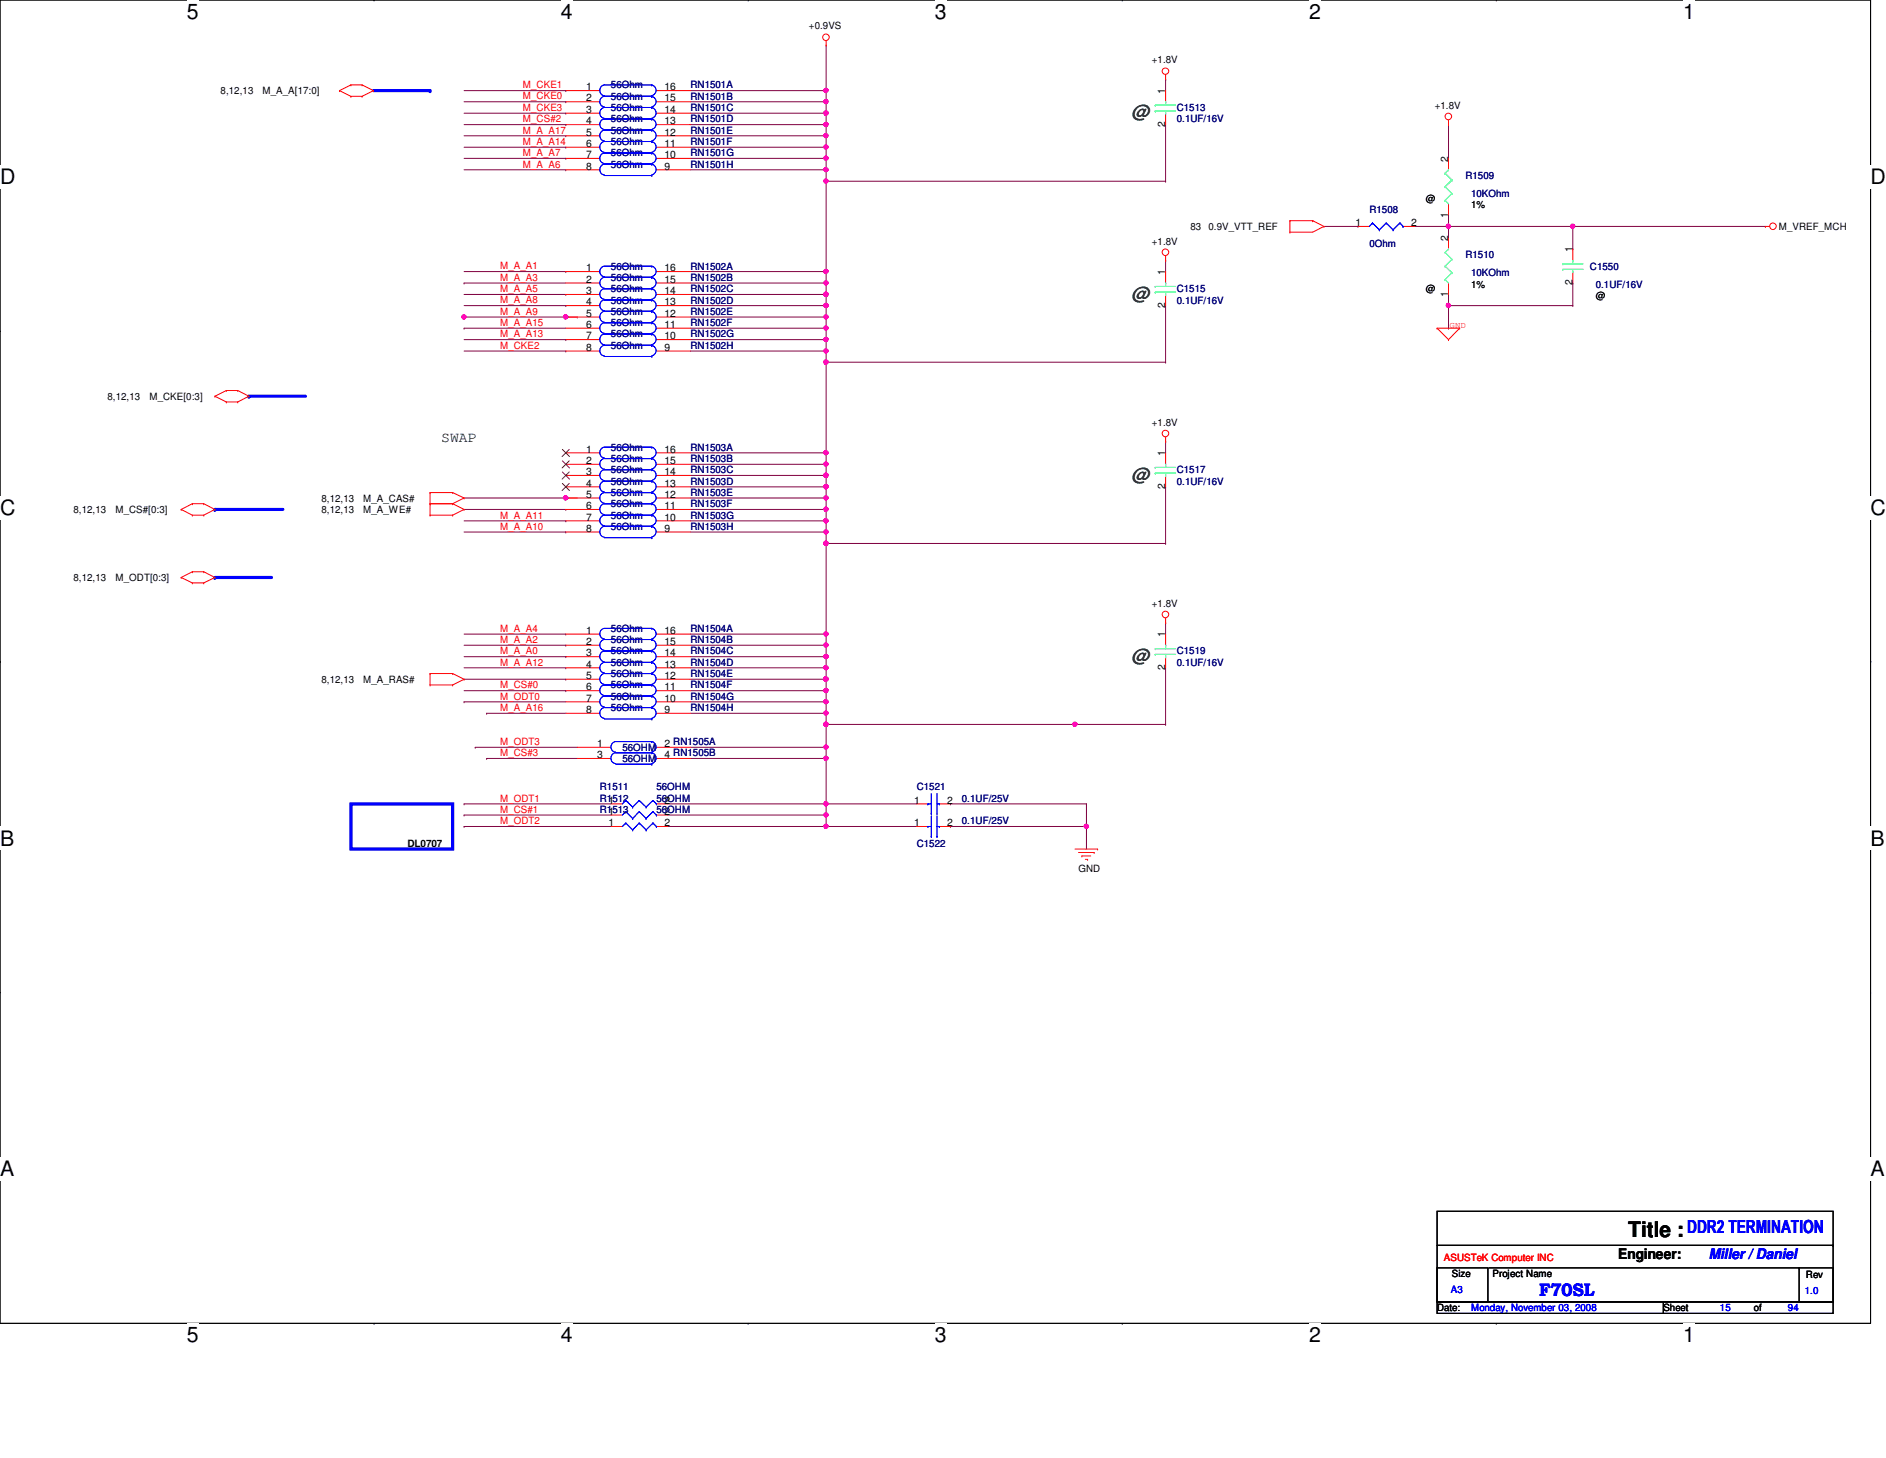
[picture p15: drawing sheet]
<svg xmlns="http://www.w3.org/2000/svg" width="279mm" height="216mm" viewBox="0 0 279 216" stroke-linecap="round" stroke-linejoin="round" font-family="sans-serif">
<defs><g id="words">
<text font-size="3.2" x="241.2" y="183.2">Title :</text>
<g font-size="3.1">
<text x="27.7" y="2.8">5</text>
<text x="83.1" y="2.8">4</text>
<text x="138.5" y="2.8">3</text>
<text x="193.9" y="2.8">2</text>
<text x="249.3" y="2.8">1</text>
<text x="0" y="27.3">D</text>
<text x="277.1" y="27.3">D</text>
<text x="0" y="76.2">C</text>
<text x="277.1" y="76.2">C</text>
<text x="0" y="125.2">B</text>
<text x="277.1" y="125.2">B</text>
<text x="0" y="174.2">A</text>
<text x="277.1" y="174.2">A</text>
<text x="27.7" y="198.8">5</text>
<text x="83.1" y="198.8">4</text>
<text x="138.5" y="198.8">3</text>
<text x="193.9" y="198.8">2</text>
<text x="249.3" y="198.8">1</text>
</g>
<g font-size="2.7" fill="#008000">
<text x="167.6" y="17.5">@</text>
<text x="167.6" y="44.4">@</text>
<text x="167.6" y="71.2">@</text>
<text x="167.6" y="98">@</text>
</g>
<g font-size="2.7" fill="#00f">
<text x="249.9" y="182.5">DDR2 TERMINATION</text>
<text x="228" y="191.9">F70SL</text>
</g>
<g font-size="2.2">
<text x="65.4" y="65.5">SWAP</text>
<text x="239.7" y="186.4">Engineer:</text>
</g>
<text font-size="2.2" fill="#00f" x="253.2" y="186.4">Miller / Daniel</text>
<g font-size="1.5">
<text x="119.8" y="4.4">+0.9VS</text>
<text x="170.6" y="9.4">+1.8V</text>
<text x="32.7" y="13.9">8,12,13</text>
<text x="38.9" y="13.9">M_A_A[17:0]</text>
<text x="86.8" y="13.4">1</text>
<text x="86.8" y="16.7">3</text>
<text x="86.8" y="15">2</text>
<text x="98.4" y="13.4">16</text>
<text x="98.4" y="16.7">14</text>
<text x="98.4" y="15">15</text>
<text x="172.6" y="13.9" transform="rotate(-90 172.6 13.9)">1</text>
<text x="212.6" y="16.1">+1.8V</text>
<text x="86.8" y="23.4">7</text>
<text x="86.8" y="21.8">6</text>
<text x="86.8" y="18.4">4</text>
<text x="86.8" y="20.1">5</text>
<text x="98.4" y="23.4">10</text>
<text x="98.4" y="21.8">11</text>
<text x="98.4" y="18.4">13</text>
<text x="98.4" y="20.1">12</text>
<text x="172.6" y="18.8" transform="rotate(-90 172.6 18.8)">2</text>
<text x="214.5" y="24" transform="rotate(-90 214.5 24)">2</text>
<text x="86.8" y="25.1">8</text>
<text x="98.4" y="25.1">9</text>
<text x="211.2" y="29.8">@</text>
<text x="176.4" y="34">83</text>
<text x="179" y="34">0.9V_VTT_REF</text>
<text x="200.8" y="33.5">1</text>
<text x="209" y="33.5">2</text>
<text x="214.5" y="35.7" transform="rotate(-90 214.5 35.7)">2</text>
<text x="214.5" y="32.2" transform="rotate(-90 214.5 32.2)">1</text>
<text x="217.9" y="30.9">1%</text>
<text x="263.5" y="34">M_VREF_MCH</text>
<text x="86.8" y="40.2">1</text>
<text x="86.8" y="41.9">2</text>
<text x="98.4" y="40.2">16</text>
<text x="98.4" y="41.9">15</text>
<text x="170.6" y="36.2">+1.8V</text>
<text x="172.6" y="40.7" transform="rotate(-90 172.6 40.7)">1</text>
<text x="233" y="37.4" transform="rotate(-90 233 37.4)">1</text>
<text x="86.8" y="45.2">4</text>
<text x="86.8" y="46.9">5</text>
<text x="86.8" y="43.6">3</text>
<text x="98.4" y="45.2">13</text>
<text x="98.4" y="46.9">12</text>
<text x="98.4" y="43.6">14</text>
<text x="172.6" y="45.6" transform="rotate(-90 172.6 45.6)">2</text>
<text x="211.2" y="43.3">@</text>
<text x="214.5" y="43.9" transform="rotate(-90 214.5 43.9)">1</text>
<text x="217.9" y="42.6">1%</text>
<text x="233" y="42.2" transform="rotate(-90 233 42.2)">2</text>
<text x="236.4" y="44.3">@</text>
<text x="86.8" y="48.6">6</text>
<text x="86.8" y="50.2">7</text>
<text x="86.8" y="51.9">8</text>
<text x="98.4" y="48.6">11</text>
<text x="98.4" y="50.2">10</text>
<text x="98.4" y="51.9">9</text>
<text x="15.9" y="59.2">8,12,13</text>
<text x="22.1" y="59.2">M_CKE[0:3]</text>
<text x="170.6" y="63">+1.8V</text>
<text x="86.8" y="68.7">2</text>
<text x="86.8" y="70.4">3</text>
<text x="86.8" y="67">1</text>
<text x="98.4" y="68.7">15</text>
<text x="98.4" y="70.4">14</text>
<text x="98.4" y="67">16</text>
<text x="172.6" y="67.6" transform="rotate(-90 172.6 67.6)">1</text>
<text x="10.9" y="75.9">8,12,13</text>
<text x="17.1" y="75.9">M_CS#[0:3]</text>
<text x="47.6" y="75.9">8,12,13</text>
<text x="47.6" y="74.3">8,12,13</text>
<text x="53.8" y="75.9">M_A_WE#</text>
<text x="53.8" y="74.3">M_A_CAS#</text>
<text x="86.8" y="73.7">5</text>
<text x="86.8" y="77.1">7</text>
<text x="86.8" y="72.1">4</text>
<text x="86.8" y="75.4">6</text>
<text x="98.4" y="73.7">12</text>
<text x="98.4" y="77.1">10</text>
<text x="98.4" y="72.1">13</text>
<text x="98.4" y="75.4">11</text>
<text x="172.6" y="72.4" transform="rotate(-90 172.6 72.4)">2</text>
<text x="86.8" y="78.7">8</text>
<text x="98.4" y="78.7">9</text>
<text x="10.9" y="86">8,12,13</text>
<text x="17.1" y="86">M_ODT[0:3]</text>
<text x="170.6" y="89.9">+1.8V</text>
<text x="86.8" y="93.9">1</text>
<text x="86.8" y="95.5">2</text>
<text x="98.4" y="93.9">16</text>
<text x="98.4" y="95.5">15</text>
<text x="172.6" y="94.4" transform="rotate(-90 172.6 94.4)">1</text>
<text x="47.6" y="101.1">8,12,13</text>
<text x="53.8" y="101.1">M_A_RAS#</text>
<text x="86.8" y="97.2">3</text>
<text x="86.8" y="98.8">4</text>
<text x="86.8" y="100.5">5</text>
<text x="98.4" y="97.2">14</text>
<text x="98.4" y="98.8">13</text>
<text x="98.4" y="100.5">12</text>
<text x="172.6" y="99.3" transform="rotate(-90 172.6 99.3)">2</text>
<text x="86.8" y="102.2">6</text>
<text x="86.8" y="105.6">8</text>
<text x="86.8" y="103.9">7</text>
<text x="98.4" y="102.2">11</text>
<text x="98.4" y="105.6">9</text>
<text x="98.4" y="103.9">10</text>
<text x="88.5" y="112.3">3</text>
<text x="88.5" y="110.6">1</text>
<text x="98.4" y="112.3">4 RN1505B</text>
<text x="98.4" y="110.6">2 RN1505A</text>
<text x="90.2" y="119">1</text>
<text x="98.4" y="119">2</text>
<text x="135.4" y="119">1</text>
<text x="140.3" y="119">2</text>
<text x="60.4" y="125.4">DL0707</text>
<text x="90.2" y="120.6">1</text>
<text x="90.2" y="122.3">1</text>
<text x="98.4" y="120.6">2</text>
<text x="98.4" y="122.3">2</text>
<text x="135.4" y="122.3">1</text>
<text x="140.3" y="122.3">2</text>
<text x="159.8" y="129.1">GND</text>
<text x="215.1" y="189.1">Size</text>
<text x="221.1" y="189.1">Project Name</text>
<text x="267.5" y="189.3">Rev</text>
<text x="212.9" y="194.1">Date:</text>
<text x="246.4" y="194.1">Sheet</text>
<text x="259.8" y="194.1">of</text>
</g>
<g font-size="1.5" fill="#f00">
<text x="77.5" y="13.1">M_CKE1</text>
<text x="77.5" y="16.4">M_CKE3</text>
<text x="77.5" y="14.7">M_CKE0</text>
<text x="77.5" y="18.1">M_CS#2</text>
<text x="77.5" y="19.8">M_A_A17</text>
<text x="77.5" y="23.1">M_A_A7</text>
<text x="77.5" y="21.5">M_A_A14</text>
<text x="77.5" y="24.8">M_A_A6</text>
<text x="74.1" y="41.6">M_A_A3</text>
<text x="74.1" y="39.9">M_A_A1</text>
<text x="74.1" y="43.3">M_A_A5</text>
<text x="74.1" y="44.9">M_A_A8</text>
<text x="74.1" y="46.6">M_A_A9</text>
<text x="74.1" y="51.6">M_CKE2</text>
<text x="74.1" y="50">M_A_A13</text>
<text x="74.1" y="48.3">M_A_A15</text>
<text x="74.1" y="76.8">M_A_A11</text>
<text x="74.1" y="78.4">M_A_A10</text>
<text x="74.1" y="93.6">M_A_A4</text>
<text x="74.1" y="95.2">M_A_A2</text>
<text x="74.1" y="98.6">M_A_A12</text>
<text x="74.1" y="96.9">M_A_A0</text>
<text x="74.1" y="101.9">M_CS#0</text>
<text x="74.1" y="105.3">M_A_A16</text>
<text x="74.1" y="103.6">M_ODT0</text>
<text x="74.1" y="110.3">M_ODT3</text>
<text x="74.1" y="112">M_CS#3</text>
<text x="74.1" y="118.7">M_ODT1</text>
<text x="74.1" y="120.4">M_CS#1</text>
<text x="74.1" y="122">M_ODT2</text>
<text x="213.9" y="186.8">ASUSTeK Computer INC</text>
</g>
<g font-size="1.5" fill="#000080">
<text x="90.5" y="13.1">56Ohm</text>
<text x="90.5" y="16.4">56Ohm</text>
<text x="90.5" y="14.8">56Ohm</text>
<text x="102.3" y="13.1">RN1501A</text>
<text x="102.3" y="16.4">RN1501C</text>
<text x="102.3" y="14.8">RN1501B</text>
<text x="174.3" y="16.4">C1513</text>
<text x="90.5" y="23.2">56Ohm</text>
<text x="90.5" y="21.5">56Ohm</text>
<text x="90.5" y="18.1">56Ohm</text>
<text x="90.5" y="19.8">56Ohm</text>
<text x="102.3" y="23.2">RN1501G</text>
<text x="102.3" y="21.5">RN1501F</text>
<text x="102.3" y="18.1">RN1501D</text>
<text x="102.3" y="19.8">RN1501E</text>
<text x="174.3" y="18.1">0.1UF/16V</text>
<text x="90.5" y="24.8">56Ohm</text>
<text x="102.3" y="24.8">RN1501H</text>
<text x="217.1" y="26.5">R1509</text>
<text x="217.9" y="29.2">10KOhm</text>
<text x="202.9" y="31.5">R1508</text>
<text x="90.5" y="39.9">56Ohm</text>
<text x="90.5" y="41.6">56Ohm</text>
<text x="102.3" y="39.9">RN1502A</text>
<text x="102.3" y="41.6">RN1502B</text>
<text x="202.9" y="36.6">0Ohm</text>
<text x="217.1" y="38.2">R1510</text>
<text x="217.9" y="40.9">10KOhm</text>
<text x="235.5" y="39.9">C1550</text>
<text x="90.5" y="45">56Ohm</text>
<text x="90.5" y="46.6">56Ohm</text>
<text x="90.5" y="43.3">56Ohm</text>
<text x="102.3" y="45">RN1502D</text>
<text x="102.3" y="46.6">RN1502E</text>
<text x="102.3" y="43.3">RN1502C</text>
<text x="174.3" y="43.3">C1515</text>
<text x="174.3" y="45">0.1UF/16V</text>
<text x="236.4" y="42.6">0.1UF/16V</text>
<text x="90.5" y="48.3">56Ohm</text>
<text x="90.5" y="50">56Ohm</text>
<text x="90.5" y="51.6">56Ohm</text>
<text x="102.3" y="48.3">RN1502F</text>
<text x="102.3" y="50">RN1502G</text>
<text x="102.3" y="51.6">RN1502H</text>
<text x="90.5" y="68.4">56Ohm</text>
<text x="90.5" y="70.1">56Ohm</text>
<text x="90.5" y="66.7">56Ohm</text>
<text x="90.5" y="71.8">56Ohm</text>
<text x="102.3" y="68.4">RN1503B</text>
<text x="102.3" y="70.1">RN1503C</text>
<text x="102.3" y="66.7">RN1503A</text>
<text x="102.3" y="71.8">RN1503D</text>
<text x="174.3" y="70.1">C1517</text>
<text x="174.3" y="71.8">0.1UF/16V</text>
<text x="90.5" y="73.4">56Ohm</text>
<text x="90.5" y="76.8">56Ohm</text>
<text x="90.5" y="75.1">56Ohm</text>
<text x="102.3" y="73.4">RN1503E</text>
<text x="102.3" y="76.8">RN1503G</text>
<text x="102.3" y="75.1">RN1503F</text>
<text x="90.5" y="78.5">56Ohm</text>
<text x="102.3" y="78.5">RN1503H</text>
<text x="90.5" y="93.6">56Ohm</text>
<text x="90.5" y="95.2">56Ohm</text>
<text x="102.3" y="93.6">RN1504A</text>
<text x="102.3" y="95.2">RN1504B</text>
<text x="90.5" y="96.9">56Ohm</text>
<text x="90.5" y="101.9">56Ohm</text>
<text x="90.5" y="98.6">56Ohm</text>
<text x="90.5" y="100.2">56Ohm</text>
<text x="102.3" y="96.9">RN1504C</text>
<text x="102.3" y="101.9">RN1504F</text>
<text x="102.3" y="98.6">RN1504D</text>
<text x="102.3" y="100.2">RN1504E</text>
<text x="174.3" y="96.9">C1519</text>
<text x="174.3" y="98.6">0.1UF/16V</text>
<text x="90.5" y="105.3">56Ohm</text>
<text x="90.5" y="103.6">56Ohm</text>
<text x="102.3" y="105.3">RN1504H</text>
<text x="102.3" y="103.6">RN1504G</text>
<text x="92.2" y="112.8">56OHM</text>
<text x="92.2" y="111.2">56OHM</text>
<text x="88.9" y="118.7">R1512</text>
<text x="88.9" y="117">R1511</text>
<text x="97.2" y="118.7">56OHM</text>
<text x="97.2" y="117">56OHM</text>
<text x="135.8" y="117">C1521</text>
<text x="142.5" y="118.7">0.1UF/25V</text>
<text x="88.9" y="120.4">R1513</text>
<text x="97.2" y="120.4">56OHM</text>
<text x="135.8" y="125.4">C1522</text>
<text x="142.5" y="122">0.1UF/25V</text>
</g>
<g font-size="1.5" fill="#00f">
<text x="214.9" y="191.5">A3</text>
<text x="267.4" y="191.6">1.0</text>
<text x="217.9" y="194.1">Monday, November 03, 2008</text>
<text x="254.8" y="194.1">15</text>
<text x="264.9" y="194.1">94</text>
</g>
<text font-size="1.3" fill="#f00" x="214.8" y="48.5">GND</text>
</g></defs>
<path d="M0 0h277.1v196h-277.1z" fill="none" stroke="#000" stroke-width=".15"/>
<g fill="#fff">
<path d="M27.7 0h1.7v3.5h-1.7z"/>
<path d="M27.7 196h1.7v3.4h-1.7z"/>
</g>
<path d="M55.4 0h.1M55.4 196h.1" fill="none" stroke="#000" stroke-width=".15"/>
<g fill="#fff">
<path d="M83.1 0h1.7v3.5h-1.7z"/>
<path d="M83.1 196h1.7v3.4h-1.7z"/>
</g>
<path d="M110.8 0h.1M110.8 196h.1" fill="none" stroke="#000" stroke-width=".15"/>
<g fill="#fff">
<path d="M138.5 0h1.8v3.5h-1.8z"/>
<path d="M138.5 196h1.8v3.4h-1.8z"/>
</g>
<path d="M166.2 0h.1M166.2 196h.1" fill="none" stroke="#000" stroke-width=".15"/>
<g fill="#fff">
<path d="M193.9 0h1.8v3.5h-1.8z"/>
<path d="M193.9 196h1.8v3.4h-1.8z"/>
</g>
<path d="M221.7 0h.1M221.7 196h.1" fill="none" stroke="#000" stroke-width=".15"/>
<g fill="#fff">
<path d="M249.3 0h1.8v3.5h-1.8z"/>
<path d="M249.3 196h1.8v3.4h-1.8z"/>
<path d="M0 24.5h2.2v3.4h-2.2z"/>
<path d="M277.1 24.5h2.3v3.4h-2.3z"/>
<path d="M0 73.4h2.2v3.5h-2.2z"/>
<path d="M277.1 73.4h2.3v3.5h-2.3z"/>
</g>
<path d="M0 49h.1M277.1 49h.1" fill="none" stroke="#000" stroke-width=".15"/>
<g fill="#fff">
<path d="M0 122.4h2.1v3.5h-2.1z"/>
<path d="M277.1 122.4h2.1v3.5h-2.1z"/>
</g>
<path d="M0 98h.1M277.1 98h.1" fill="none" stroke="#000" stroke-width=".15"/>
<g fill="#fff">
<path d="M0 171.4h2.1v3.5h-2.1z"/>
<path d="M277.1 171.4h2.1v3.5h-2.1z"/>
</g>
<path d="M0 146.9h.1M277.1 146.9h.1" fill="none" stroke="#000" stroke-width=".15"/>
<path d="M122.4 26.8v13.4M122.4 40.2h.1" fill="none" stroke="#800040" stroke-width=".15"/>
<circle cx="122.4" cy="40.2" r=".32" fill="#f0f"/>
<circle cx="122.4" cy="40.2" r=".32" fill="none" stroke="#f0f" stroke-width=".15"/>
<path d="M122.4 53.6v13.5M122.4 67.1h.1" fill="none" stroke="#800040" stroke-width=".15"/>
<circle cx="122.4" cy="67" r=".32" fill="#f0f"/>
<circle cx="122.4" cy="67" r=".32" fill="none" stroke="#f0f" stroke-width=".15"/>
<path d="M122.4 80.5h.1M122.4 80.5v13.4" fill="none" stroke="#800040" stroke-width=".15"/>
<circle cx="122.4" cy="80.4" r=".32" fill="#f0f"/>
<circle cx="122.4" cy="80.4" r=".32" fill="none" stroke="#f0f" stroke-width=".15"/>
<g fill="none" stroke="#800040" stroke-width=".15">
<path d="M102.3 13.4h20.1M122.4 18.5h.1M122.4 15.1h.1M122.4 13.4h.1M122.4 13.4v1.7M122.4 16.8v3.3M68.7 98.9h15.1M68.7 97.2h15.1M83.8 98.9h.1M83.8 97.2h.1M68.7 100.6h15.1M68.7 102.3h15.1"/>
<path d="M83.8 100.6h.1M83.8 102.3h.1M122.4 120.7h.1M122.4 120.7v1.7"/>
</g>
<circle cx="122.4" cy="13.4" r=".32" fill="#f0f"/>
<circle cx="122.4" cy="13.4" r=".32" fill="none" stroke="#f0f" stroke-width=".15"/>
<path d="M102.3 15.1h20.1M102.3 16.8h20.1M122.4 13.4h.1M122.4 15.1h.1M122.4 16.8h.1M122.4 6.7v6.7" fill="none" stroke="#800040" stroke-width=".15"/>
<circle cx="122.4" cy="16.7" r=".32" fill="#f0f"/>
<circle cx="122.4" cy="16.7" r=".32" fill="none" stroke="#f0f" stroke-width=".15"/>
<path d="M102.3 18.5h20.1M122.4 18.5h.1" fill="none" stroke="#800040" stroke-width=".15"/>
<circle cx="122.4" cy="18.4" r=".32" fill="#f0f"/>
<circle cx="122.4" cy="18.4" r=".32" fill="none" stroke="#f0f" stroke-width=".15"/>
<path d="M102.3 23.5h20.1M102.3 20.1h20.1M102.3 25.1h20.1M102.3 21.8h20.1M122.4 23.5h.1M122.4 20.1h.1M122.4 25.1h.1M122.4 21.8h.1" fill="none" stroke="#800040" stroke-width=".15"/>
<circle cx="122.4" cy="21.8" r=".32" fill="#f0f"/>
<circle cx="122.4" cy="21.8" r=".32" fill="none" stroke="#f0f" stroke-width=".15"/>
<path d="M102.3 43.6h20.1M102.3 40.2h20.1M102.3 45.3h20.1M102.3 41.9h20.1M102.3 50.3h20.1M102.3 46.9h20.1M122.4 43.6h.1M122.4 40.2h.1M122.4 45.3h.1M122.4 41.9h.1M122.4 50.3h.1M122.4 46.9h.1" fill="none" stroke="#800040" stroke-width=".15"/>
<circle cx="122.4" cy="46.9" r=".32" fill="#f0f"/>
<circle cx="122.4" cy="46.9" r=".32" fill="none" stroke="#f0f" stroke-width=".15"/>
<g fill="none" stroke="#800040" stroke-width=".15">
<path d="M102.3 52h20.1M102.3 48.6h20.1M122.4 52h.1M122.4 48.6h.1M102.3 70.4h20.1M102.3 67.1h20.1M102.3 72.1h20.1M102.3 68.7h20.1M102.3 77.1h20.1M102.3 73.7h20.1M102.3 78.8h20.1M102.3 75.4h20.1"/>
<path d="M122.4 70.4h.1M122.4 67.1h.1M122.4 72.1h.1M122.4 68.7h.1M122.4 77.1h.1M122.4 73.7h.1M122.4 78.8h.1M122.4 75.4h.1M102.3 97.2h20.1M102.3 98.9h20.1M102.3 93.9h20.1M122.4 97.2h.1"/>
<path d="M122.4 98.9h.1M122.4 93.9h.1"/>
</g>
<circle cx="122.4" cy="93.9" r=".32" fill="#f0f"/>
<circle cx="122.4" cy="93.9" r=".32" fill="none" stroke="#f0f" stroke-width=".15"/>
<path d="M102.3 95.5h20.1M122.4 95.5h.1M102.3 103.9h20.1M122.4 103.9h.1" fill="none" stroke="#800040" stroke-width=".15"/>
<circle cx="122.4" cy="103.9" r=".32" fill="#f0f"/>
<circle cx="122.4" cy="103.9" r=".32" fill="none" stroke="#f0f" stroke-width=".15"/>
<path d="M102.3 100.6h20.1M122.4 100.6h.1" fill="none" stroke="#800040" stroke-width=".15"/>
<circle cx="122.4" cy="100.6" r=".32" fill="#f0f"/>
<circle cx="122.4" cy="100.6" r=".32" fill="none" stroke="#f0f" stroke-width=".15"/>
<path d="M102.3 105.6h20.1M102.3 102.3h20.1M122.4 105.6h.1M122.4 102.3h.1" fill="none" stroke="#800040" stroke-width=".15"/>
<circle cx="122.4" cy="102.3" r=".32" fill="#f0f"/>
<circle cx="122.4" cy="102.3" r=".32" fill="none" stroke="#f0f" stroke-width=".15"/>
<path d="M122.4 15.1h.1M122.4 15.1v1.7" fill="none" stroke="#800040" stroke-width=".15"/>
<circle cx="122.4" cy="16.7" r=".32" fill="#f0f"/>
<circle cx="122.4" cy="16.7" r=".32" fill="none" stroke="#f0f" stroke-width=".15"/>
<circle cx="122.4" cy="15" r=".32" fill="#f0f"/>
<circle cx="122.4" cy="15" r=".32" fill="none" stroke="#f0f" stroke-width=".15"/>
<path d="M122.4 23.5h.1M122.4 21.8v1.7" fill="none" stroke="#800040" stroke-width=".15"/>
<circle cx="122.4" cy="23.4" r=".32" fill="#f0f"/>
<circle cx="122.4" cy="23.4" r=".32" fill="none" stroke="#f0f" stroke-width=".15"/>
<path d="M122.4 41.9h.1M122.4 40.2v1.7" fill="none" stroke="#800040" stroke-width=".15"/>
<circle cx="122.4" cy="41.9" r=".32" fill="#f0f"/>
<circle cx="122.4" cy="41.9" r=".32" fill="none" stroke="#f0f" stroke-width=".15"/>
<path d="M122.4 20.1h.1M122.4 20.1v1.7" fill="none" stroke="#800040" stroke-width=".15"/>
<circle cx="122.4" cy="20.1" r=".32" fill="#f0f"/>
<circle cx="122.4" cy="20.1" r=".32" fill="none" stroke="#f0f" stroke-width=".15"/>
<path d="M122.4 43.6h.1M122.4 41.9v1.7" fill="none" stroke="#800040" stroke-width=".15"/>
<circle cx="122.4" cy="43.6" r=".32" fill="#f0f"/>
<circle cx="122.4" cy="43.6" r=".32" fill="none" stroke="#f0f" stroke-width=".15"/>
<path d="M122.4 45.3h.1M122.4 43.6v1.7" fill="none" stroke="#800040" stroke-width=".15"/>
<circle cx="122.4" cy="43.6" r=".32" fill="#f0f"/>
<circle cx="122.4" cy="43.6" r=".32" fill="none" stroke="#f0f" stroke-width=".15"/>
<circle cx="122.4" cy="45.2" r=".32" fill="#f0f"/>
<circle cx="122.4" cy="45.2" r=".32" fill="none" stroke="#f0f" stroke-width=".15"/>
<path d="M122.4 48.6h.1M122.4 46.9v1.7" fill="none" stroke="#800040" stroke-width=".15"/>
<circle cx="122.4" cy="48.6" r=".32" fill="#f0f"/>
<circle cx="122.4" cy="48.6" r=".32" fill="none" stroke="#f0f" stroke-width=".15"/>
<path d="M122.4 70.4h.1M122.4 68.7v1.7" fill="none" stroke="#800040" stroke-width=".15"/>
<circle cx="122.4" cy="70.4" r=".32" fill="#f0f"/>
<circle cx="122.4" cy="70.4" r=".32" fill="none" stroke="#f0f" stroke-width=".15"/>
<path d="M122.4 50.3h.1M122.4 48.6v1.7" fill="none" stroke="#800040" stroke-width=".15"/>
<circle cx="122.4" cy="50.3" r=".32" fill="#f0f"/>
<circle cx="122.4" cy="50.3" r=".32" fill="none" stroke="#f0f" stroke-width=".15"/>
<path d="M122.4 68.7h.1M122.4 67.1v1.6" fill="none" stroke="#800040" stroke-width=".15"/>
<circle cx="122.4" cy="68.7" r=".32" fill="#f0f"/>
<circle cx="122.4" cy="68.7" r=".32" fill="none" stroke="#f0f" stroke-width=".15"/>
<path d="M122.4 46.9h.1M122.4 45.3v1.6" fill="none" stroke="#800040" stroke-width=".15"/>
<circle cx="122.4" cy="45.2" r=".32" fill="#f0f"/>
<circle cx="122.4" cy="45.2" r=".32" fill="none" stroke="#f0f" stroke-width=".15"/>
<path d="M122.4 72.1h.1M122.4 72.1v1.6" fill="none" stroke="#800040" stroke-width=".15"/>
<circle cx="122.4" cy="73.7" r=".32" fill="#f0f"/>
<circle cx="122.4" cy="73.7" r=".32" fill="none" stroke="#f0f" stroke-width=".15"/>
<circle cx="122.4" cy="72.1" r=".32" fill="#f0f"/>
<circle cx="122.4" cy="72.1" r=".32" fill="none" stroke="#f0f" stroke-width=".15"/>
<path d="M122.4 95.5h.1M122.4 93.9v1.6" fill="none" stroke="#800040" stroke-width=".15"/>
<circle cx="122.4" cy="95.5" r=".32" fill="#f0f"/>
<circle cx="122.4" cy="95.5" r=".32" fill="none" stroke="#f0f" stroke-width=".15"/>
<path d="M122.4 72.1h.1M122.4 70.4v1.7" fill="none" stroke="#800040" stroke-width=".15"/>
<circle cx="122.4" cy="70.4" r=".32" fill="#f0f"/>
<circle cx="122.4" cy="70.4" r=".32" fill="none" stroke="#f0f" stroke-width=".15"/>
<circle cx="122.4" cy="72.1" r=".32" fill="#f0f"/>
<circle cx="122.4" cy="72.1" r=".32" fill="none" stroke="#f0f" stroke-width=".15"/>
<path d="M122.4 75.4h.1M122.4 73.7v1.7" fill="none" stroke="#800040" stroke-width=".15"/>
<circle cx="122.4" cy="75.4" r=".32" fill="#f0f"/>
<circle cx="122.4" cy="75.4" r=".32" fill="none" stroke="#f0f" stroke-width=".15"/>
<path d="M122.4 98.9h.1M122.4 98.9v1.7" fill="none" stroke="#800040" stroke-width=".15"/>
<circle cx="122.4" cy="100.6" r=".32" fill="#f0f"/>
<circle cx="122.4" cy="100.6" r=".32" fill="none" stroke="#f0f" stroke-width=".15"/>
<path d="M122.4 100.6h.1M122.4 100.6v1.7" fill="none" stroke="#800040" stroke-width=".15"/>
<circle cx="122.4" cy="100.6" r=".32" fill="#f0f"/>
<circle cx="122.4" cy="100.6" r=".32" fill="none" stroke="#f0f" stroke-width=".15"/>
<path d="M122.4 25.1h.1M122.4 23.5v1.6" fill="none" stroke="#800040" stroke-width=".15"/>
<circle cx="122.4" cy="25.1" r=".32" fill="#f0f"/>
<circle cx="122.4" cy="25.1" r=".32" fill="none" stroke="#f0f" stroke-width=".15"/>
<path d="M122.4 26.8h.1M122.4 25.1v1.7M122.4 53.6h.1M122.4 52v1.6" fill="none" stroke="#800040" stroke-width=".15"/>
<circle cx="122.4" cy="53.6" r=".32" fill="#f0f"/>
<circle cx="122.4" cy="53.6" r=".32" fill="none" stroke="#f0f" stroke-width=".15"/>
<path d="M122.4 52h.1M122.4 50.3v1.7" fill="none" stroke="#800040" stroke-width=".15"/>
<circle cx="122.4" cy="52" r=".32" fill="#f0f"/>
<circle cx="122.4" cy="52" r=".32" fill="none" stroke="#f0f" stroke-width=".15"/>
<path d="M122.4 97.2h.1M122.4 95.5v1.7" fill="none" stroke="#800040" stroke-width=".15"/>
<circle cx="122.4" cy="97.2" r=".32" fill="#f0f"/>
<circle cx="122.4" cy="97.2" r=".32" fill="none" stroke="#f0f" stroke-width=".15"/>
<path d="M122.4 77.1h.1M122.4 77.1v1.7" fill="none" stroke="#800040" stroke-width=".15"/>
<circle cx="122.4" cy="77.1" r=".32" fill="#f0f"/>
<circle cx="122.4" cy="77.1" r=".32" fill="none" stroke="#f0f" stroke-width=".15"/>
<g fill="none" stroke="#800040" stroke-width=".15">
<path d="M68.7 18.5h15.1M68.7 13.4h15.1M68.7 16.8h15.1M68.7 15.1h15.1M83.8 18.5h.1M83.8 13.4h.1M83.8 16.8h.1M83.8 15.1h.1M68.7 20.1h15.1M68.7 23.5h15.1M68.7 25.1h15.1M68.7 21.8h15.1"/>
<path d="M83.8 20.1h.1M83.8 23.5h.1M83.8 25.1h.1M83.8 21.8h.1M68.7 41.9h.1M68.7 43.6h15.1M68.7 52h15.1M68.7 41.9h15.1M68.7 40.2h15.1M68.7 45.3h15.1M68.7 50.3h15.1M83.8 43.6h.1"/>
<path d="M83.8 52h.1M83.8 40.2h.1M83.8 45.3h.1M83.8 50.3h.1M68.7 78.8h15.1M68.7 77.1h15.1M83.8 78.8h.1M83.8 77.1h.1M122.4 75.4h.1M122.4 75.4v1.7M68.7 93.9h15.1M68.7 95.5h15.1"/>
<path d="M83.8 93.9h.1M83.8 95.5h.1M122.4 98.9h.1M122.4 97.2v1.7M122.4 103.9h.1M122.4 102.3h.1M122.4 102.3v3.3"/>
</g>
<circle cx="122.4" cy="97.2" r=".32" fill="#f0f"/>
<circle cx="122.4" cy="97.2" r=".32" fill="none" stroke="#f0f" stroke-width=".15"/>
<circle cx="122.4" cy="98.9" r=".32" fill="#f0f"/>
<circle cx="122.4" cy="98.9" r=".32" fill="none" stroke="#f0f" stroke-width=".15"/>
<path d="M36.9 58.7h8.4" fill="none" stroke="#00f" stroke-width=".47"/>
<circle cx="36.9" cy="58.7" r=".23" fill="#00f"/>
<path d="M31.8 75.4h10.1" fill="none" stroke="#00f" stroke-width=".47"/>
<circle cx="31.8" cy="75.4" r=".23" fill="#00f"/>
<path d="M55.3 13.4h8.4" fill="none" stroke="#00f" stroke-width=".47"/>
<circle cx="63.7" cy="13.4" r=".23" fill="#00f"/>
<path d="M102.3 110.7h20.1M122.4 110.7h.1" fill="none" stroke="#800040" stroke-width=".15"/>
<circle cx="122.4" cy="110.6" r=".32" fill="#f0f"/>
<circle cx="122.4" cy="110.6" r=".32" fill="none" stroke="#f0f" stroke-width=".15"/>
<path d="M122.4 107.3h.1M122.4 107.3v3.4" fill="none" stroke="#800040" stroke-width=".15"/>
<circle cx="122.4" cy="107.2" r=".32" fill="#f0f"/>
<circle cx="122.4" cy="107.2" r=".32" fill="none" stroke="#f0f" stroke-width=".15"/>
<path d="M102.3 112.3h20.1M122.4 112.3h.1" fill="none" stroke="#800040" stroke-width=".15"/>
<circle cx="122.4" cy="112.3" r=".32" fill="#f0f"/>
<circle cx="122.4" cy="112.3" r=".32" fill="none" stroke="#f0f" stroke-width=".15"/>
<path d="M68.7 103.9h.1M68.7 103.9h15.1M70.4 110.7h.1M70.4 110.7h15.1M72.1 112.3h.1M72.1 105.6h.1M72.1 112.3h13.4M72.1 105.6h11.7M122.4 110.7h.1M122.4 110.7v1.6" fill="none" stroke="#800040" stroke-width=".15"/>
<path d="M31.8 85.5h8.4" fill="none" stroke="#00f" stroke-width=".47"/>
<circle cx="31.8" cy="85.5" r=".23" fill="#00f"/>
<path d="M172.7 11.7h.1M172.7 11.7v1.7M214.6 33.5h.1M214.6 31.8v1.7M68.7 75.4h15.1M83.8 75.4h.1" fill="none" stroke="#800040" stroke-width=".15"/>
<circle cx="214.6" cy="33.5" r=".32" fill="#f0f"/>
<circle cx="214.6" cy="33.5" r=".32" fill="none" stroke="#f0f" stroke-width=".15"/>
<path d="M214.6 18.5v5M214.6 23.5h.1M214.6 45.3h.1M214.6 43.6v1.7" fill="none" stroke="#800040" stroke-width=".15"/>
<circle cx="214.6" cy="45.2" r=".32" fill="#f0f"/>
<circle cx="214.6" cy="45.2" r=".32" fill="none" stroke="#f0f" stroke-width=".15"/>
<path d="M214.6 33.5h18.4M233 33.5h.1M214.6 48.6h.1M233 45.3h.1M233 41.9h.1M233 45.3h-18.4v3.3M233 41.9v3.4" fill="none" stroke="#800040" stroke-width=".15"/>
<circle cx="233" cy="33.5" r=".32" fill="#f0f"/>
<circle cx="233" cy="33.5" r=".32" fill="none" stroke="#f0f" stroke-width=".15"/>
<path d="M122.4 26.8h.1M122.4 26.8h50.3M196.1 33.5h5.1M201.2 33.5h.1M209.5 33.5h5.1M214.6 35.2h.1M214.6 33.5h.1M214.6 33.5v1.7M233 36.9h.1M261.5 33.5h.1M261.5 33.5h-28.5v3.4" fill="none" stroke="#800040" stroke-width=".15"/>
<circle cx="122.4" cy="26.8" r=".32" fill="#f0f"/>
<circle cx="122.4" cy="26.8" r=".32" fill="none" stroke="#f0f" stroke-width=".15"/>
<path d="M172.7 18.5v8.3M172.7 26.8h.1M122.4 53.6h.1M122.4 53.6h50.3" fill="none" stroke="#800040" stroke-width=".15"/>
<circle cx="122.4" cy="53.6" r=".32" fill="#f0f"/>
<circle cx="122.4" cy="53.6" r=".32" fill="none" stroke="#f0f" stroke-width=".15"/>
<path d="M172.7 38.6h.1M172.7 38.6v1.6M172.7 53.6h.1M172.7 45.3v8.3M122.4 80.5h.1M122.4 80.5h50.3" fill="none" stroke="#800040" stroke-width=".15"/>
<circle cx="122.4" cy="80.4" r=".32" fill="#f0f"/>
<circle cx="122.4" cy="80.4" r=".32" fill="none" stroke="#f0f" stroke-width=".15"/>
<path d="M122.4 78.8h.1M122.4 78.8v1.7M172.7 65.4h.1M172.7 65.4v1.7M172.7 72.1v8.4M172.7 80.5h.1" fill="none" stroke="#800040" stroke-width=".15"/>
<circle cx="122.4" cy="78.8" r=".32" fill="#f0f"/>
<circle cx="122.4" cy="78.8" r=".32" fill="none" stroke="#f0f" stroke-width=".15"/>
<path d="M159.3 107.3h.1M159.3 107.3h13.4" fill="none" stroke="#800040" stroke-width=".15"/>
<circle cx="159.2" cy="107.2" r=".32" fill="#f0f"/>
<circle cx="159.2" cy="107.2" r=".32" fill="none" stroke="#f0f" stroke-width=".15"/>
<path d="M172.7 92.2h.1M172.7 92.2v1.7M172.7 98.9v8.4M122.4 105.6h.1M122.4 105.6v1.7M172.7 107.3h.1" fill="none" stroke="#800040" stroke-width=".15"/>
<circle cx="122.4" cy="105.6" r=".32" fill="#f0f"/>
<circle cx="122.4" cy="105.6" r=".32" fill="none" stroke="#f0f" stroke-width=".15"/>
<path d="M122.4 119h.1M122.4 119h13.4M122.4 122.4h.1M122.4 122.4h13.4M140.8 122.4h.1M140.8 122.4h20.2" fill="none" stroke="#800040" stroke-width=".15"/>
<circle cx="160.9" cy="122.4" r=".32" fill="#f0f"/>
<circle cx="160.9" cy="122.4" r=".32" fill="none" stroke="#f0f" stroke-width=".15"/>
<path d="M122.4 107.3h.1M122.4 107.3h36.9M140.8 119h.1M140.8 119h20.2M161 119h.1M161 119v6.7M161 122.4h.1" fill="none" stroke="#800040" stroke-width=".15"/>
<circle cx="122.4" cy="107.2" r=".32" fill="#f0f"/>
<circle cx="122.4" cy="107.2" r=".32" fill="none" stroke="#f0f" stroke-width=".15"/>
<path d="M68.7 48.6h.1M68.7 48.6h15.1M68.7 46.9h15.1M83.8 46.9h.1M122.4 112.3h.1M122.4 112.3v6.7" fill="none" stroke="#800040" stroke-width=".15"/>
<circle cx="68.7" cy="46.9" r=".32" fill="#f0f"/>
<circle cx="68.7" cy="46.9" r=".32" fill="none" stroke="#f0f" stroke-width=".15"/>
<circle cx="83.8" cy="46.9" r=".32" fill="#f0f"/>
<circle cx="83.8" cy="46.9" r=".32" fill="none" stroke="#f0f" stroke-width=".15"/>
<path d="M83.8 46.9h1.7M85.5 46.9h.1M68.7 73.7h16.8M83.8 73.7h.1" fill="none" stroke="#800040" stroke-width=".15"/>
<circle cx="83.8" cy="73.7" r=".32" fill="#f0f"/>
<circle cx="83.8" cy="73.7" r=".32" fill="none" stroke="#f0f" stroke-width=".15"/>
<path d="M68.7 119h.1M68.7 119h21.8M98.9 119h23.5M122.4 119h.1M98.9 120.7h23.5M122.4 120.7h.1" fill="none" stroke="#800040" stroke-width=".15"/>
<circle cx="122.4" cy="120.7" r=".32" fill="#f0f"/>
<circle cx="122.4" cy="120.7" r=".32" fill="none" stroke="#f0f" stroke-width=".15"/>
<path d="M122.4 119h.1M122.4 119v1.7M68.7 120.7h.1M68.7 120.7h21.8" fill="none" stroke="#800040" stroke-width=".15"/>
<circle cx="122.4" cy="119" r=".32" fill="#f0f"/>
<circle cx="122.4" cy="119" r=".32" fill="none" stroke="#f0f" stroke-width=".15"/>
<path d="M98.9 122.4h23.5M122.4 122.4h.1" fill="none" stroke="#800040" stroke-width=".15"/>
<circle cx="122.4" cy="122.4" r=".32" fill="#f0f"/>
<circle cx="122.4" cy="122.4" r=".32" fill="none" stroke="#f0f" stroke-width=".15"/>
<path d="M68.7 122.4h.1M68.7 122.4h21.8" fill="none" stroke="#800040" stroke-width=".15"/>
<g fill="none" stroke="#f00" stroke-width=".15">
<path d="M50.3 13.4h.1M50.3 13.4l1.7 .9M52 12.6h.1M52 14.3h.1M52 12.6l-1.7 .8M52 12.6h1.6M52 14.3h1.6M53.6 12.6h.1M53.6 14.3h.1M53.6 12.6l1.7 .8M55.3 13.4h.1M55.3 13.4l-1.7 .9"/>
<path d="M83.8 13.4h5.1M83.8 16.8h5.1M83.8 15.1h5.1M83.8 18.5h5.1M97.2 13.4h5.1M97.2 16.8h5.1M97.2 15.1h5.1M97.2 18.5h5.1M122.4 6.7h.1M122.4 6.1v.6M172.7 11.7h.1M172.7 11v.7"/>
<path d="M172.7 13.4v1.7M172.7 16.8v1.7M214.6 18.5h.1M214.6 17.8v.7M83.8 25.1h5.1M83.8 23.5h5.1M83.8 21.8h5.1M83.8 20.1h5.1M97.2 25.1h5.1M97.2 23.5h5.1M97.2 21.8h5.1M97.2 20.1h5.1"/>
<path d="M172.7 38.6h.1M172.7 37.9v.7M191.1 34.4h.1M191.1 32.7h.1M191.1 32.7h3.4M191.1 32.7v1.7M194.5 32.7h.1M194.5 32.7l1.6 .8M196.1 33.5h.1M196.1 33.5l-1.6 .9h-3.4M201.2 33.5h1.7M207.9 33.5h1.6"/>
<path d="M214.6 23.5v1.6M214.6 30.2v1.6M214.6 35.2v1.7M233 36.9v1.7M261.5 33.5h.1M261.5 33.5h.7M31.8 58.7h.1M31.8 58.7l1.7 .8M33.5 57.8h.1M33.5 59.5h.1M33.5 57.8l-1.7 .9M33.5 57.8h1.7"/>
<path d="M33.5 59.5h1.7M35.2 57.8h.1M35.2 59.5h.1M35.2 57.8l1.7 .9M36.9 58.7h.1M36.9 58.7l-1.7 .8M83.8 48.6h5.1M83.8 40.2h5.1M83.8 41.9h5.1M83.8 45.3h5.1M83.8 46.9h5.1M83.8 50.3h5.1"/>
<path d="M83.8 52h5.1M83.8 43.6h5.1M97.2 48.6h5.1M97.2 40.2h5.1M97.2 41.9h5.1M97.2 45.3h5.1M97.2 46.9h5.1M97.2 50.3h5.1M97.2 52h5.1M97.2 43.6h5.1M172.7 40.2v1.7M172.7 43.6v1.7"/>
<path d="M212.9 48.6h.1M212.9 48.6h3.3M212.9 48.6l1.7 1.7M214.6 50.3h.1M214.6 41.9v1.7M216.2 48.6h.1M216.2 48.6l-1.6 1.7M233 40.2v1.7M26.8 75.4h.1M26.8 75.4l1.7 .9M28.5 74.6h.1M28.5 76.3h.1"/>
<path d="M28.5 74.6l-1.7 .8M28.5 74.6h1.7M28.5 76.3h1.7M30.2 74.6h.1M30.2 76.3h.1M30.2 74.6l1.6 .8M31.8 75.4h.1M31.8 75.4l-1.6 .9M63.7 76.3h.1M63.7 74.6h.1M63.7 72.9h.1M63.7 74.6h3.4"/>
<path d="M63.7 76.3h3.4M63.7 72.9v3.4M63.7 72.9h3.4M67.1 74.6h.1M67.1 76.3h.1M67.1 72.9h.1M67.1 74.6l1.6 .8M67.1 72.9l1.6 .8M68.7 75.4h.1M68.7 73.7h.1M68.7 75.4l-1.6 .9M68.7 73.7l-1.6 .9"/>
<path d="M83.8 78.8h5.1M83.8 73.7h5.1M83.8 68.7h5.1M83.8 77.1h5.1M83.8 70.4h5.1M83.8 67.1h5.1M83.8 72.1h5.1M83.8 75.4h5.1M97.2 78.8h5.1M97.2 73.7h5.1M97.2 68.7h5.1M97.2 77.1h5.1"/>
<path d="M97.2 70.4h5.1M97.2 67.1h5.1M97.2 72.1h5.1M97.2 75.4h5.1M172.7 65.4h.1M172.7 64.7v.7M172.7 67.1v1.6M172.7 70.4v1.7M26.8 85.5h.1M26.8 85.5l1.7 .8M28.5 84.7h.1M28.5 86.3h.1"/>
<path d="M28.5 84.7l-1.7 .8M28.5 84.7h1.7M28.5 86.3h1.7M30.2 84.7h.1M30.2 86.3h.1M30.2 84.7l1.6 .8M31.8 85.5h.1M31.8 85.5l-1.6 .8M63.7 99.7h.1M63.7 99.7h3.4M63.7 99.7v1.7M67.1 99.7h.1"/>
<path d="M67.1 99.7l1.6 .9M83.8 97.2h5.1M83.8 93.9h5.1M83.8 98.9h5.1M83.8 95.5h5.1M97.2 97.2h5.1M97.2 93.9h5.1M97.2 98.9h5.1M97.2 95.5h5.1M172.7 92.2h.1M172.7 91.5v.7M172.7 93.9v1.6"/>
<path d="M172.7 97.2v1.7M63.7 101.4h.1M63.7 101.4h3.4M67.1 101.4h.1M68.7 100.6h.1M68.7 100.6l-1.6 .8M83.8 102.3h5.1M83.8 105.6h5.1M83.8 103.9h5.1M83.8 100.6h5.1M85.5 112.3h5M85.5 110.7h5"/>
<path d="M90.5 119h1.7M97.2 112.3h5.1M97.2 102.3h5.1M97.2 105.6h5.1M97.2 110.7h5.1M97.2 103.9h5.1M97.2 119h1.7M97.2 100.6h5.1M135.8 119h1.7M139.1 119h1.7M90.5 120.7h1.7M90.5 122.4h1.7"/>
<path d="M97.2 120.7h1.7M97.2 122.4h1.7M135.8 122.4h1.7M139.1 122.4h1.7M159.3 125.7h3.3M159.8 126.2h2.3M160.3 126.7h.1M160.3 126.7h1.3M160.8 127.3h.3M161.1 127.3h.1M162.1 126.2h.1M162.6 125.7h.1"/>
<circle cx="122.4" cy="5.5" r=".49"/>
<circle cx="172.7" cy="10.5" r=".48"/>
<circle cx="214.6" cy="17.2" r=".49"/>
<circle cx="172.7" cy="37.4" r=".49"/>
<circle cx="262.7" cy="33.5" r=".49"/>
<circle cx="172.7" cy="64.2" r=".49"/>
<circle cx="172.7" cy="91" r=".49"/>
</g>
<path d="M212.9 179.4h58.7v13.4h-58.7zM212.9 187.7h7.5v5.1h-7.5zM212.9 192.8h33.5v1.7h-33.5zM212.9 184.4h58.7M220.6 187.7h45.9M246.4 192.8h25.2v1.7h-25.2zM266.5 187.7h5.1v5.1h-5.1zM266.5 187.7h.1M271.6 184.4h.1" fill="none" stroke="#000" stroke-width=".15"/>
<path d="M52 119h15.1v6.7h-15.1z" fill="none" stroke="#00f" stroke-width=".47"/>
<g fill="none" stroke="#00f" stroke-width=".15">
<path d="M89.5 12.6a.82 .82 0 0 0-.6 .8 .82 .82 0 0 0 .6 .8M89.5 15.9a.82 .82 0 0 0-.6 .8 .82 .82 0 0 0 .6 .8M89.5 14.3a.8 .8 0 0 0-.6 .8 .8 .8 0 0 0 .6 .7M89.5 17.6a.8 .8 0 0 0-.6 .8 .8 .8 0 0 0 .6 .8M89.5 19.3a.82 .82 0 0 0-.6 .8 .82 .82 0 0 0 .6 .8M89.5 12.6h7.1M89.5 14.3h7.1M89.5 15.9h7.1M89.5 17.6h7.1M89.5 19.3h7.1M96.6 12.6h.1M96.6 12.6a.82 .82 0 0 1 .6 .8 .82 .82 0 0 1-.7 .8"/>
<path d="M96.6 14.3h.1M96.6 15.9h.1M96.6 15.9a.82 .82 0 0 1 .6 .8 .82 .82 0 0 1-.7 .8M96.6 17.6h.1M96.6 19.3h.1M96.6 19.3a.82 .82 0 0 1 .6 .8 .82 .82 0 0 1-.7 .8M96.6 14.3a.8 .8 0 0 1 .6 .8 .8 .8 0 0 1-.7 .7M96.6 17.6a.8 .8 0 0 1 .6 .8 .8 .8 0 0 1-.7 .8M89.5 39.4a.8 .8 0 0 0-.6 .8 .8 .8 0 0 0 .6 .8M89.5 24.3a.82 .82 0 0 0-.6 .8 .82 .82 0 0 0 .6 .8M89.5 22.6a.8 .8 0 0 0-.6 .8 .8 .8 0 0 0 .6 .8M89.5 21a.82 .82 0 0 0-.6 .8 .82 .82 0 0 0 .6 .8"/>
<path d="M89.5 39.4h7.1M89.5 24.3h7.1M89.5 26h7.1M89.5 22.6h7.1M89.5 21h7.1M96.6 39.4h.1M96.6 24.3h.1M96.6 24.3a.82 .82 0 0 1 .6 .8 .82 .82 0 0 1-.7 .8M96.6 26h.1M96.6 22.6h.1M96.6 21h.1M96.6 21a.82 .82 0 0 1 .6 .8 .82 .82 0 0 1-.7 .8"/>
<path d="M96.6 39.4a.8 .8 0 0 1 .6 .8 .8 .8 0 0 1-.7 .8M96.6 22.6a.8 .8 0 0 1 .6 .9 .8 .8 0 0 1-.7 .7M203.3 33h.1M203.3 33l1 1M203.3 33l-.4 .5M204.3 34h.1M205.4 33h.1M205.4 33l1 1M205.4 33l-1.1 1M206.4 34h.1M207.4 33h.1M207.4 33l.5 .5"/>
<path d="M207.4 33l-1 1M207.9 33.5h.1M89.5 47.8a.8 .8 0 0 0-.6 .8 .8 .8 0 0 0 .6 .8M89.5 41.1a.82 .82 0 0 0-.6 .8 .82 .82 0 0 0 .6 .8M89.5 44.4a.82 .82 0 0 0-.6 .8 .82 .82 0 0 0 .6 .8M89.5 46.1a.82 .82 0 0 0-.6 .8 .82 .82 0 0 0 .6 .8M89.5 49.4a.82 .82 0 0 0-.6 .9 .82 .82 0 0 0 .6 .8M89.5 51.1a.8 .8 0 0 0-.6 .8 .8 .8 0 0 0 .6 .8M89.5 42.8a.8 .8 0 0 0-.6 .8 .8 .8 0 0 0 .6 .7M89.5 47.8h7.1M89.5 49.4h7.1M89.5 41.1h7.1"/>
<path d="M89.5 42.8h7.1M89.5 44.4h7.1M89.5 46.1h7.1M89.5 51.1h7.1M89.5 52.8h7.1M96.6 47.8h.1M96.6 49.4h.1M96.6 41.1h.1M96.6 41.1a.82 .82 0 0 1 .6 .8 .82 .82 0 0 1-.7 .8M96.6 42.8h.1M96.6 44.4h.1M96.6 44.4a.82 .82 0 0 1 .6 .8 .82 .82 0 0 1-.7 .8"/>
<path d="M96.6 46.1h.1M96.6 46.1a.82 .82 0 0 1 .6 .8 .82 .82 0 0 1-.7 .8M96.6 49.4a.82 .82 0 0 1 .6 .9 .82 .82 0 0 1-.7 .8M96.6 51.1h.1M96.6 52.8h.1M96.6 47.8a.8 .8 0 0 1 .6 .8 .8 .8 0 0 1-.7 .8M96.6 51.1a.8 .8 0 0 1 .6 .9 .8 .8 0 0 1-.7 .7M96.6 42.8a.8 .8 0 0 1 .6 .8 .8 .8 0 0 1-.7 .7M89.5 77.9a.82 .82 0 0 0-.6 .9 .82 .82 0 0 0 .6 .7M89.5 72.9a.8 .8 0 0 0-.6 .8 .8 .8 0 0 0 .6 .8M89.5 67.9a.8 .8 0 0 0-.6 .8 .8 .8 0 0 0 .6 .8M89.5 76.3a.8 .8 0 0 0-.6 .8 .8 .8 0 0 0 .6 .8"/>
<path d="M89.5 69.6a.82 .82 0 0 0-.6 .8 .82 .82 0 0 0 .6 .8M89.5 66.2a.82 .82 0 0 0-.6 .8 .82 .82 0 0 0 .6 .8M89.5 71.2a.82 .82 0 0 0-.6 .9 .82 .82 0 0 0 .6 .8M89.5 74.6a.82 .82 0 0 0-.6 .8 .82 .82 0 0 0 .6 .8M89.5 77.9h7.1M89.5 79.6h7.1M89.5 72.9h7.1M89.5 74.6h7.1M89.5 67.9h7.1M89.5 69.6h7.1M89.5 76.3h7.1M89.5 71.2h7.1"/>
<path d="M89.5 66.2h7.1M96.6 77.9h.1M96.6 77.9a.82 .82 0 0 1 .6 .9 .82 .82 0 0 1-.7 .7M96.6 79.6h.1M96.6 72.9h.1M96.6 74.6h.1M96.6 67.9h.1M96.6 69.6h.1M96.6 76.3h.1M96.6 69.6a.82 .82 0 0 1 .6 .8 .82 .82 0 0 1-.7 .8M96.6 71.2h.1M96.6 66.2h.1"/>
<path d="M96.6 66.2a.82 .82 0 0 1 .6 .8 .82 .82 0 0 1-.7 .8M96.6 71.2a.82 .82 0 0 1 .6 .9 .82 .82 0 0 1-.7 .8M96.6 74.6a.82 .82 0 0 1 .6 .8 .82 .82 0 0 1-.7 .8M96.6 72.9a.8 .8 0 0 1 .6 .9 .8 .8 0 0 1-.7 .7M96.6 67.9a.8 .8 0 0 1 .6 .8 .8 .8 0 0 1-.7 .8M96.6 76.3a.8 .8 0 0 1 .6 .8 .8 .8 0 0 1-.7 .8M89.5 96.4a.82 .82 0 0 0-.6 .8 .82 .82 0 0 0 .6 .8M89.5 93a.8 .8 0 0 0-.6 .8 .8 .8 0 0 0 .6 .8M89.5 98.1a.8 .8 0 0 0-.6 .8 .8 .8 0 0 0 .6 .8M89.5 99.7a.82 .82 0 0 0-.6 .9 .82 .82 0 0 0 .6 .7M89.5 94.7a.82 .82 0 0 0-.6 .8 .82 .82 0 0 0 .6 .8M89.5 96.4h7.1"/>
<path d="M89.5 98.1h7.1M89.5 93h7.1M89.5 94.7h7.1M89.5 99.7h7.1M96.6 96.4h.1M96.6 96.4a.82 .82 0 0 1 .6 .8 .82 .82 0 0 1-.7 .8M96.6 98.1h.1M96.6 93h.1M96.6 94.7h.1M96.6 99.7h.1M96.6 99.7a.82 .82 0 0 1 .6 .9 .82 .82 0 0 1-.7 .7M96.6 94.7a.82 .82 0 0 1 .6 .8 .82 .82 0 0 1-.7 .8"/>
<path d="M96.6 93a.8 .8 0 0 1 .6 .9 .8 .8 0 0 1-.7 .7M96.6 98.1a.8 .8 0 0 1 .6 .8 .8 .8 0 0 1-.7 .8M89.5 101.4a.8 .8 0 0 0-.6 .8 .8 .8 0 0 0 .6 .8M89.5 104.8a.82 .82 0 0 0-.6 .8 .82 .82 0 0 0 .6 .8M89.5 103.1a.82 .82 0 0 0-.6 .8 .82 .82 0 0 0 .6 .8M89.5 101.4h7.1M89.5 103.1h7.1M89.5 104.8h7.1M89.5 106.5h7.1M91.1 111.5a.82 .82 0 0 0-.6 .8 .82 .82 0 0 0 .7 .8M91.1 109.8a.8 .8 0 0 0-.6 .8 .8 .8 0 0 0 .7 .8M91.2 113.2h5.4"/>
<path d="M91.2 111.5h5.4M91.2 109.8h5.4M92.7 118.5h.1M92.7 118.5l1 1M92.7 118.5l-.5 .5M93.7 119.5h.1M94.7 118.5h.1M94.7 118.5l1 1M94.7 118.5l-1 1M95.7 119.5h.1M96.6 113.2h.1M96.6 111.5h.1"/>
<path d="M96.6 111.5a.82 .82 0 0 1 .6 .8 .82 .82 0 0 1-.7 .8M96.6 101.4h.1M96.6 103.1h.1M96.6 104.8h.1M96.6 104.8a.82 .82 0 0 1 .6 .8 .82 .82 0 0 1-.7 .8M96.6 106.5h.1M96.6 109.8h.1M96.6 103.1a.82 .82 0 0 1 .6 .8 .82 .82 0 0 1-.7 .8M96.6 101.4a.8 .8 0 0 1 .6 .8 .8 .8 0 0 1-.7 .8M96.6 109.8a.8 .8 0 0 1 .6 .8 .8 .8 0 0 1-.7 .8M96.7 118.5h.1M96.7 118.5l.5 .5"/>
<path d="M96.7 118.5l-1 1M97.2 119h.1M137.5 119h.1M137.5 119h.5M138 117.5v3M138.8 117.5v3M138.8 119h.3M139.1 119h.1M92.7 120.2h.1M92.7 121.9h.1M92.7 120.2l1 1M92.7 120.2l-.5 .5"/>
<path d="M92.7 121.9l1 1M92.7 121.9l-.5 .5M93.7 121.2h.1M93.7 122.9h.1M94.7 120.2h.1M94.7 121.9h.1M94.7 120.2l1 1M94.7 120.2l-1 1M94.7 121.9l1 1M94.7 121.9l-1 1M95.7 121.2h.1M95.7 122.9h.1"/>
<path d="M96.7 120.2h.1M96.7 121.9h.1M96.7 120.2l.5 .5M96.7 120.2l-1 1M96.7 121.9l.5 .5M96.7 121.9l-1 1M97.2 120.7h.1M97.2 122.4h.1M137.5 122.4h.1M137.5 122.4h.5M138 123.9h.1M138 120.5h.1"/>
<path d="M138 120.9v3M138.8 123.9h.1M138.8 120.5h.1M138.8 120.9v3M138.8 122.4h.3M139.1 122.4h.1"/>
</g>
<g fill="none" stroke="#80ff80" stroke-width=".15">
<path d="M214.1 37.4h.1M214.1 39.4h.1M214.1 37.4l1 1M214.1 39.4l1 1M214.6 36.9h.1M214.6 36.9l-.5 .5M215.1 38.4h.1M215.1 38.4l-1 1M231.5 39.1h.1M231.5 39.9h.1M231.5 39.1h3M231.5 39.9h3"/>
<path d="M233 38.6h.1M233 38.6v.5M233 39.9v.3M214.1 41.4h.1M214.1 41.4l.5 .5M215.1 40.4h.1M215.1 40.4l-1 1M233 40.2h.1"/>
</g>
<g fill="none" stroke="#00ff80" stroke-width=".15">
<path d="M171.2 15.6h.1M171.2 16.4h.1M171.2 15.6h3M171.2 16.4h3M172.7 15.1h.1M172.7 16.8h.1M172.7 15.1v.5M172.7 16.4v.4M214.1 25.7h.1M214.1 29.7h.1M214.1 27.6h.1M214.1 25.7l1 1"/>
<path d="M214.1 29.7l.5 .5M214.1 27.6l1 1.1M214.6 25.1h.1M214.6 25.1l-.5 .6M215.1 26.7h.1M215.1 28.7h.1M215.1 26.7l-1 .9M215.1 28.7l-1 1M171.2 42.4h.1M171.2 43.3h.1M171.2 42.4h3M171.2 43.3h3"/>
<path d="M172.7 41.9h.1M172.7 43.6h.1M172.7 41.9v.5M172.7 43.3v.3M171.2 69.2h.1M171.2 70.1h.1M171.2 69.2h3M171.2 70.1h3M172.7 68.7h.1M172.7 70.4h.1M172.7 68.7v.5M172.7 70.1v.3"/>
<path d="M171.2 96.1h.1M171.2 96.9h.1M171.2 96.1h3M171.2 96.9h3M172.7 95.5h.1M172.7 97.2h.1M172.7 95.5v.6M172.7 96.9v.3"/>
</g>
<path d="M83.3 68.2l1.1 1.1M83.3 69.9l1.1 1.1M83.3 66.5l1.1 1.1M83.3 71.6l1.1 1M84.3 68.2l-1 1.1M84.3 69.9l-1 1.1M84.3 66.5l-1 1.1M84.3 71.6l-1 1" fill="none" stroke="#804000" stroke-width=".15"/>
<circle cx="122.4" cy="40.2" r=".32" fill="#f0f"/>
<circle cx="122.4" cy="40.2" r=".32" fill="none" stroke="#f0f" stroke-width=".15"/>
<circle cx="122.4" cy="67" r=".32" fill="#f0f"/>
<circle cx="122.4" cy="67" r=".32" fill="none" stroke="#f0f" stroke-width=".15"/>
<circle cx="122.4" cy="80.4" r=".32" fill="#f0f"/>
<circle cx="122.4" cy="80.4" r=".32" fill="none" stroke="#f0f" stroke-width=".15"/>
<circle cx="122.4" cy="13.4" r=".32" fill="#f0f"/>
<circle cx="122.4" cy="13.4" r=".32" fill="none" stroke="#f0f" stroke-width=".15"/>
<circle cx="122.4" cy="16.7" r=".32" fill="#f0f"/>
<circle cx="122.4" cy="16.7" r=".32" fill="none" stroke="#f0f" stroke-width=".15"/>
<circle cx="122.4" cy="18.4" r=".32" fill="#f0f"/>
<circle cx="122.4" cy="18.4" r=".32" fill="none" stroke="#f0f" stroke-width=".15"/>
<circle cx="122.4" cy="21.8" r=".32" fill="#f0f"/>
<circle cx="122.4" cy="21.8" r=".32" fill="none" stroke="#f0f" stroke-width=".15"/>
<circle cx="122.4" cy="46.9" r=".32" fill="#f0f"/>
<circle cx="122.4" cy="46.9" r=".32" fill="none" stroke="#f0f" stroke-width=".15"/>
<circle cx="122.4" cy="93.9" r=".32" fill="#f0f"/>
<circle cx="122.4" cy="93.9" r=".32" fill="none" stroke="#f0f" stroke-width=".15"/>
<circle cx="122.4" cy="103.9" r=".32" fill="#f0f"/>
<circle cx="122.4" cy="103.9" r=".32" fill="none" stroke="#f0f" stroke-width=".15"/>
<circle cx="122.4" cy="100.6" r=".32" fill="#f0f"/>
<circle cx="122.4" cy="100.6" r=".32" fill="none" stroke="#f0f" stroke-width=".15"/>
<circle cx="122.4" cy="102.3" r=".32" fill="#f0f"/>
<circle cx="122.4" cy="102.3" r=".32" fill="none" stroke="#f0f" stroke-width=".15"/>
<circle cx="122.4" cy="16.7" r=".32" fill="#f0f"/>
<circle cx="122.4" cy="16.7" r=".32" fill="none" stroke="#f0f" stroke-width=".15"/>
<circle cx="122.4" cy="15" r=".32" fill="#f0f"/>
<circle cx="122.4" cy="15" r=".32" fill="none" stroke="#f0f" stroke-width=".15"/>
<circle cx="122.4" cy="23.4" r=".32" fill="#f0f"/>
<circle cx="122.4" cy="23.4" r=".32" fill="none" stroke="#f0f" stroke-width=".15"/>
<circle cx="122.4" cy="41.9" r=".32" fill="#f0f"/>
<circle cx="122.4" cy="41.9" r=".32" fill="none" stroke="#f0f" stroke-width=".15"/>
<circle cx="122.4" cy="20.1" r=".32" fill="#f0f"/>
<circle cx="122.4" cy="20.1" r=".32" fill="none" stroke="#f0f" stroke-width=".15"/>
<circle cx="122.4" cy="43.6" r=".32" fill="#f0f"/>
<circle cx="122.4" cy="43.6" r=".32" fill="none" stroke="#f0f" stroke-width=".15"/>
<circle cx="122.4" cy="43.6" r=".32" fill="#f0f"/>
<circle cx="122.4" cy="43.6" r=".32" fill="none" stroke="#f0f" stroke-width=".15"/>
<circle cx="122.4" cy="45.2" r=".32" fill="#f0f"/>
<circle cx="122.4" cy="45.2" r=".32" fill="none" stroke="#f0f" stroke-width=".15"/>
<circle cx="122.4" cy="48.6" r=".32" fill="#f0f"/>
<circle cx="122.4" cy="48.6" r=".32" fill="none" stroke="#f0f" stroke-width=".15"/>
<circle cx="122.4" cy="70.4" r=".32" fill="#f0f"/>
<circle cx="122.4" cy="70.4" r=".32" fill="none" stroke="#f0f" stroke-width=".15"/>
<circle cx="122.4" cy="50.3" r=".32" fill="#f0f"/>
<circle cx="122.4" cy="50.3" r=".32" fill="none" stroke="#f0f" stroke-width=".15"/>
<circle cx="122.4" cy="68.7" r=".32" fill="#f0f"/>
<circle cx="122.4" cy="68.7" r=".32" fill="none" stroke="#f0f" stroke-width=".15"/>
<circle cx="122.4" cy="45.2" r=".32" fill="#f0f"/>
<circle cx="122.4" cy="45.2" r=".32" fill="none" stroke="#f0f" stroke-width=".15"/>
<circle cx="122.4" cy="73.7" r=".32" fill="#f0f"/>
<circle cx="122.4" cy="73.7" r=".32" fill="none" stroke="#f0f" stroke-width=".15"/>
<circle cx="122.4" cy="72.1" r=".32" fill="#f0f"/>
<circle cx="122.4" cy="72.1" r=".32" fill="none" stroke="#f0f" stroke-width=".15"/>
<circle cx="122.4" cy="95.5" r=".32" fill="#f0f"/>
<circle cx="122.4" cy="95.5" r=".32" fill="none" stroke="#f0f" stroke-width=".15"/>
<circle cx="122.4" cy="70.4" r=".32" fill="#f0f"/>
<circle cx="122.4" cy="70.4" r=".32" fill="none" stroke="#f0f" stroke-width=".15"/>
<circle cx="122.4" cy="72.1" r=".32" fill="#f0f"/>
<circle cx="122.4" cy="72.1" r=".32" fill="none" stroke="#f0f" stroke-width=".15"/>
<circle cx="122.4" cy="75.4" r=".32" fill="#f0f"/>
<circle cx="122.4" cy="75.4" r=".32" fill="none" stroke="#f0f" stroke-width=".15"/>
<circle cx="122.4" cy="100.6" r=".32" fill="#f0f"/>
<circle cx="122.4" cy="100.6" r=".32" fill="none" stroke="#f0f" stroke-width=".15"/>
<circle cx="122.4" cy="100.6" r=".32" fill="#f0f"/>
<circle cx="122.4" cy="100.6" r=".32" fill="none" stroke="#f0f" stroke-width=".15"/>
<circle cx="122.4" cy="25.1" r=".32" fill="#f0f"/>
<circle cx="122.4" cy="25.1" r=".32" fill="none" stroke="#f0f" stroke-width=".15"/>
<circle cx="122.4" cy="53.6" r=".32" fill="#f0f"/>
<circle cx="122.4" cy="53.6" r=".32" fill="none" stroke="#f0f" stroke-width=".15"/>
<circle cx="122.4" cy="52" r=".32" fill="#f0f"/>
<circle cx="122.4" cy="52" r=".32" fill="none" stroke="#f0f" stroke-width=".15"/>
<circle cx="122.4" cy="97.2" r=".32" fill="#f0f"/>
<circle cx="122.4" cy="97.2" r=".32" fill="none" stroke="#f0f" stroke-width=".15"/>
<circle cx="122.4" cy="77.1" r=".32" fill="#f0f"/>
<circle cx="122.4" cy="77.1" r=".32" fill="none" stroke="#f0f" stroke-width=".15"/>
<circle cx="122.4" cy="97.2" r=".32" fill="#f0f"/>
<circle cx="122.4" cy="97.2" r=".32" fill="none" stroke="#f0f" stroke-width=".15"/>
<circle cx="122.4" cy="98.9" r=".32" fill="#f0f"/>
<circle cx="122.4" cy="98.9" r=".32" fill="none" stroke="#f0f" stroke-width=".15"/>
<circle cx="122.4" cy="110.6" r=".32" fill="#f0f"/>
<circle cx="122.4" cy="110.6" r=".32" fill="none" stroke="#f0f" stroke-width=".15"/>
<circle cx="122.4" cy="107.2" r=".32" fill="#f0f"/>
<circle cx="122.4" cy="107.2" r=".32" fill="none" stroke="#f0f" stroke-width=".15"/>
<circle cx="122.4" cy="112.3" r=".32" fill="#f0f"/>
<circle cx="122.4" cy="112.3" r=".32" fill="none" stroke="#f0f" stroke-width=".15"/>
<circle cx="214.6" cy="33.5" r=".32" fill="#f0f"/>
<circle cx="214.6" cy="33.5" r=".32" fill="none" stroke="#f0f" stroke-width=".15"/>
<circle cx="214.6" cy="45.2" r=".32" fill="#f0f"/>
<circle cx="214.6" cy="45.2" r=".32" fill="none" stroke="#f0f" stroke-width=".15"/>
<circle cx="233" cy="33.5" r=".32" fill="#f0f"/>
<circle cx="233" cy="33.5" r=".32" fill="none" stroke="#f0f" stroke-width=".15"/>
<circle cx="122.4" cy="26.8" r=".32" fill="#f0f"/>
<circle cx="122.4" cy="26.8" r=".32" fill="none" stroke="#f0f" stroke-width=".15"/>
<circle cx="122.4" cy="53.6" r=".32" fill="#f0f"/>
<circle cx="122.4" cy="53.6" r=".32" fill="none" stroke="#f0f" stroke-width=".15"/>
<circle cx="122.4" cy="80.4" r=".32" fill="#f0f"/>
<circle cx="122.4" cy="80.4" r=".32" fill="none" stroke="#f0f" stroke-width=".15"/>
<circle cx="122.4" cy="78.8" r=".32" fill="#f0f"/>
<circle cx="122.4" cy="78.8" r=".32" fill="none" stroke="#f0f" stroke-width=".15"/>
<circle cx="159.2" cy="107.2" r=".32" fill="#f0f"/>
<circle cx="159.2" cy="107.2" r=".32" fill="none" stroke="#f0f" stroke-width=".15"/>
<circle cx="122.4" cy="105.6" r=".32" fill="#f0f"/>
<circle cx="122.4" cy="105.6" r=".32" fill="none" stroke="#f0f" stroke-width=".15"/>
<circle cx="160.9" cy="122.4" r=".32" fill="#f0f"/>
<circle cx="160.9" cy="122.4" r=".32" fill="none" stroke="#f0f" stroke-width=".15"/>
<circle cx="122.4" cy="107.2" r=".32" fill="#f0f"/>
<circle cx="122.4" cy="107.2" r=".32" fill="none" stroke="#f0f" stroke-width=".15"/>
<circle cx="68.7" cy="46.9" r=".32" fill="#f0f"/>
<circle cx="68.7" cy="46.9" r=".32" fill="none" stroke="#f0f" stroke-width=".15"/>
<circle cx="83.8" cy="46.9" r=".32" fill="#f0f"/>
<circle cx="83.8" cy="46.9" r=".32" fill="none" stroke="#f0f" stroke-width=".15"/>
<circle cx="83.8" cy="73.7" r=".32" fill="#f0f"/>
<circle cx="83.8" cy="73.7" r=".32" fill="none" stroke="#f0f" stroke-width=".15"/>
<circle cx="122.4" cy="120.7" r=".32" fill="#f0f"/>
<circle cx="122.4" cy="120.7" r=".32" fill="none" stroke="#f0f" stroke-width=".15"/>
<circle cx="122.4" cy="119" r=".32" fill="#f0f"/>
<circle cx="122.4" cy="119" r=".32" fill="none" stroke="#f0f" stroke-width=".15"/>
<circle cx="122.4" cy="122.4" r=".32" fill="#f0f"/>
<circle cx="122.4" cy="122.4" r=".32" fill="none" stroke="#f0f" stroke-width=".15"/>
<use href="#words"/>
</svg>
